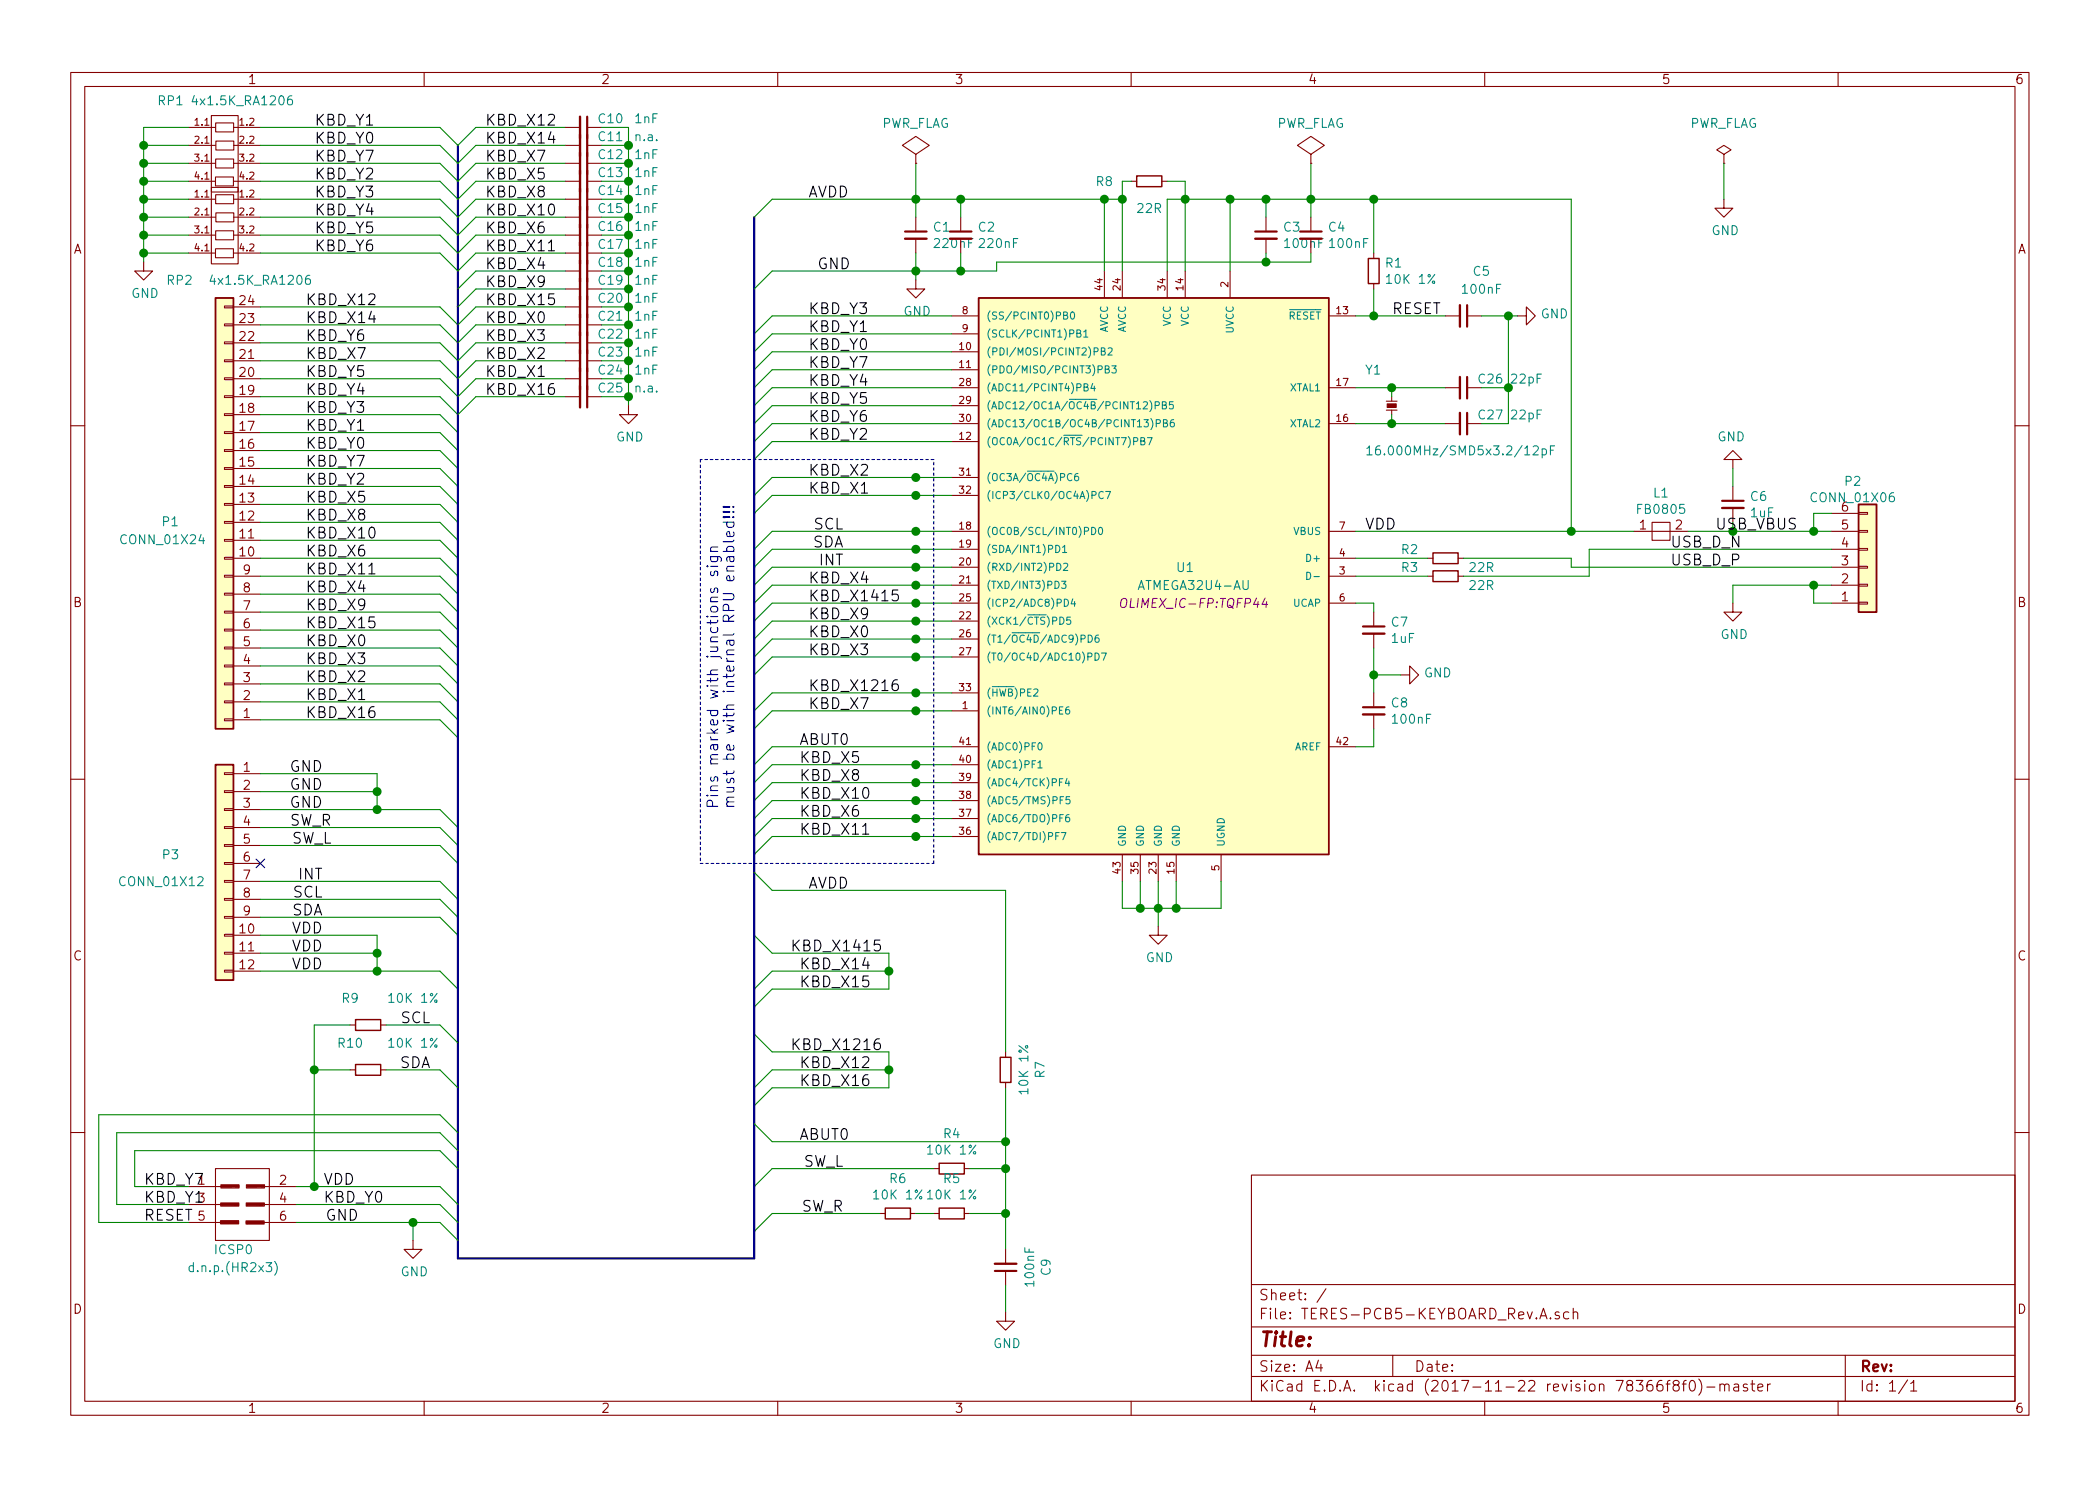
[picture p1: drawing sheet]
<svg xmlns="http://www.w3.org/2000/svg" width="297mm" height="210mm" viewBox="0 0 297 210" stroke-linecap="round" stroke-linejoin="round" font-family="sans-serif">
<defs><g id="words">
<text font-size="2.8" fill="#840000" x="178" y="190.5">Title:</text>
<g font-size="2.1">
<text x="44.4" y="17.8">KBD_Y1</text>
<text x="68.6" y="17.8">KBD_X12</text>
<text x="44.4" y="20.3">KBD_Y0</text>
<text x="44.4" y="22.9">KBD_Y7</text>
<text x="68.6" y="22.9">KBD_X7</text>
<text x="68.6" y="20.3">KBD_X14</text>
<text x="44.4" y="25.4">KBD_Y2</text>
<text x="44.4" y="27.9">KBD_Y3</text>
<text x="68.6" y="25.4">KBD_X5</text>
<text x="68.6" y="27.9">KBD_X8</text>
<text x="114.3" y="27.9">AVDD</text>
<text x="44.4" y="30.5">KBD_Y4</text>
<text x="44.4" y="33">KBD_Y5</text>
<text x="44.4" y="35.6">KBD_Y6</text>
<text x="68.6" y="33">KBD_X6</text>
<text x="68.6" y="30.5">KBD_X10</text>
<text x="68.6" y="35.6">KBD_X11</text>
<text x="68.6" y="38.1">KBD_X4</text>
<text x="68.6" y="40.6">KBD_X9</text>
<text x="115.6" y="38.1">GND</text>
<text x="43.2" y="43.2">KBD_X12</text>
<text x="43.2" y="45.7">KBD_X14</text>
<text x="68.6" y="45.7">KBD_X0</text>
<text x="68.6" y="43.2">KBD_X15</text>
<text x="114.3" y="47">KBD_Y1</text>
<text x="114.3" y="44.4">KBD_Y3</text>
<text x="196.8" y="44.4">RESET</text>
<text x="43.2" y="50.8">KBD_X7</text>
<text x="43.2" y="53.3">KBD_Y5</text>
<text x="43.2" y="48.3">KBD_Y6</text>
<text x="68.6" y="53.3">KBD_X1</text>
<text x="68.6" y="50.8">KBD_X2</text>
<text x="68.6" y="48.3">KBD_X3</text>
<text x="114.3" y="49.5">KBD_Y0</text>
<text x="114.3" y="52.1">KBD_Y7</text>
<text x="43.2" y="58.4">KBD_Y3</text>
<text x="43.2" y="55.9">KBD_Y4</text>
<text x="68.6" y="55.9">KBD_X16</text>
<text x="114.3" y="54.6">KBD_Y4</text>
<text x="114.3" y="57.1">KBD_Y5</text>
<text x="114.3" y="59.7">KBD_Y6</text>
<text x="43.2" y="63.5">KBD_Y0</text>
<text x="43.2" y="61">KBD_Y1</text>
<text x="114.3" y="62.2">KBD_Y2</text>
<text x="43.2" y="71.1">KBD_X5</text>
<text x="43.2" y="68.6">KBD_Y2</text>
<text x="43.2" y="66">KBD_Y7</text>
<text x="114.3" y="69.8">KBD_X1</text>
<text x="114.3" y="67.3">KBD_X2</text>
<text x="43.2" y="73.7">KBD_X8</text>
<text x="43.2" y="76.2">KBD_X10</text>
<text x="114.9" y="77.5">SDA</text>
<text x="115.1" y="74.9">SCL</text>
<text x="193" y="74.9">VDD</text>
<text x="236.2" y="77.5">USB_D_N</text>
<text x="242.6" y="74.9">USB_VBUS</text>
<text x="43.2" y="83.8">KBD_X4</text>
<text x="43.2" y="78.7">KBD_X6</text>
<text x="43.2" y="81.3">KBD_X11</text>
<text x="114.3" y="82.5">KBD_X4</text>
<text x="116" y="80">INT</text>
<text x="236.2" y="80">USB_D_P</text>
<text x="43.2" y="86.4">KBD_X9</text>
<text x="43.2" y="88.9">KBD_X15</text>
<text x="114.3" y="87.6">KBD_X9</text>
<text x="114.3" y="85.1">KBD_X1415</text>
<text x="43.2" y="91.4">KBD_X0</text>
<text x="43.2" y="94">KBD_X3</text>
<text x="114.3" y="90.2">KBD_X0</text>
<text x="114.3" y="92.7">KBD_X3</text>
<text x="43.2" y="101.6">KBD_X16</text>
<text x="43.2" y="99.1">KBD_X1</text>
<text x="43.2" y="96.5">KBD_X2</text>
<text x="114.3" y="100.3">KBD_X7</text>
<text x="114.3" y="97.8">KBD_X1216</text>
<text x="113" y="105.4">ABUT0</text>
<text x="113" y="107.9">KBD_X5</text>
<text x="41" y="111.8">GND</text>
<text x="41" y="109.2">GND</text>
<text x="113" y="110.5">KBD_X8</text>
<text x="113" y="113">KBD_X10</text>
<text x="40.9" y="116.8">SW_R</text>
<text x="41" y="114.3">GND</text>
<text x="41.1" y="119.4">SW_L</text>
<text x="113" y="115.6">KBD_X6</text>
<text x="113" y="118.1">KBD_X11</text>
<text x="42.3" y="124.5">INT</text>
<text x="114.3" y="125.7">AVDD</text>
<text x="41.2" y="129.5">SDA</text>
<text x="41.5" y="127">SCL</text>
<text x="41.2" y="137.2">VDD</text>
<text x="41.2" y="134.6">VDD</text>
<text x="41.2" y="132.1">VDD</text>
<text x="111.8" y="134.6">KBD_X1415</text>
<text x="113" y="137.2">KBD_X14</text>
<text x="113" y="139.7">KBD_X15</text>
<text x="56.7" y="144.8">SCL</text>
<text x="111.8" y="148.6">KBD_X1216</text>
<text x="56.5" y="151.1">SDA</text>
<text x="113" y="153.7">KBD_X16</text>
<text x="113" y="151.1">KBD_X12</text>
<text x="113" y="161.3">ABUT0</text>
<text x="20.3" y="167.6">KBD_Y7</text>
<text x="45.7" y="167.6">VDD</text>
<text x="113.5" y="165.1">SW_L</text>
<text x="20.3" y="172.7">RESET</text>
<text x="20.3" y="170.2">KBD_Y1</text>
<text x="45.7" y="170.2">KBD_Y0</text>
<text x="46.1" y="172.7">GND</text>
<text x="113.3" y="171.4">SW_R</text>
</g>
<g font-size="2.1" fill="#0000c2">
<text x="101.6" y="114.5" transform="rotate(-90 101.6 114.5)">Pins marked with junctions sign</text>
<text x="103.9" y="114.5" transform="rotate(-90 103.9 114.5)">must be with internal RPU enabled!!!</text>
</g>
<g font-size="2.1" fill="#840000">
<text x="178" y="184">Sheet: /</text>
<text x="178" y="186.7">File: TERES-PCB5-KEYBOARD_Rev.A.sch</text>
<text x="178" y="196.9">KiCad E.D.A. kicad (2017-11-22 revision 78366f8f0)-master</text>
<text x="178" y="194.1">Size: A4</text>
<text x="200" y="194.1">Date:</text>
<text x="263" y="194.1">Rev:</text>
<text x="263" y="196.9">Id: 1/1</text>
</g>
<g font-size="1.8" fill="#840000">
<text x="35" y="11.9">1</text>
<text x="85" y="11.9">2</text>
<text x="135" y="11.9">3</text>
<text x="185" y="11.9">4</text>
<text x="235" y="11.9">5</text>
<text x="285" y="11.9">6</text>
<text x="10.4" y="35.9">A</text>
<text x="285.4" y="35.9">A</text>
<text x="34" y="45.7">23</text>
<text x="34" y="43.2">24</text>
<text x="34" y="53.3">20</text>
<text x="34" y="50.8">21</text>
<text x="34" y="48.3">22</text>
<text x="34" y="58.4">18</text>
<text x="34" y="55.9">19</text>
<text x="34" y="63.5">16</text>
<text x="34" y="61">17</text>
<text x="34" y="71.1">13</text>
<text x="34" y="68.6">14</text>
<text x="34" y="66">15</text>
<text x="34" y="76.2">11</text>
<text x="34" y="73.7">12</text>
<text x="231.9" y="74.9">1</text>
<text x="237" y="74.9">2</text>
<text x="260.5" y="77.5">4</text>
<text x="260.5" y="74.9">5</text>
<text x="260.5" y="72.4">6</text>
<text x="34" y="78.7">10</text>
<text x="34.4" y="83.8">8</text>
<text x="34.4" y="81.3">9</text>
<text x="260.5" y="82.5">2</text>
<text x="260.5" y="80">3</text>
<text x="10.4" y="85.9">B</text>
<text x="34.4" y="88.9">6</text>
<text x="34.4" y="86.4">7</text>
<text x="260.5" y="85.1">1</text>
<text x="285.4" y="85.9">B</text>
<text x="34.4" y="94">4</text>
<text x="34.4" y="91.4">5</text>
<text x="34.4" y="101.6">1</text>
<text x="34.4" y="99.1">2</text>
<text x="34.4" y="96.5">3</text>
<text x="34.4" y="109.2">1</text>
<text x="34.4" y="111.8">2</text>
<text x="34.4" y="114.3">3</text>
<text x="34.4" y="116.8">4</text>
<text x="34.4" y="119.4">5</text>
<text x="34.4" y="121.9">6</text>
<text x="34.4" y="124.5">7</text>
<text x="34.4" y="127">8</text>
<text x="34.4" y="129.5">9</text>
<text x="10.4" y="135.9">C</text>
<text x="34" y="132.1">10</text>
<text x="34" y="134.6">11</text>
<text x="34" y="137.2">12</text>
<text x="285.4" y="135.9">C</text>
<text x="39.6" y="167.6">2</text>
<text x="28" y="172.7">5</text>
<text x="39.6" y="170.2">4</text>
<text x="39.6" y="172.7">6</text>
<text x="10.4" y="185.9">D</text>
<text x="285.4" y="185.9">D</text>
<text x="35" y="199.9">1</text>
<text x="85" y="199.9">2</text>
<text x="135" y="199.9">3</text>
<text x="185" y="199.9">4</text>
<text x="235" y="199.9">5</text>
<text x="285" y="199.9">6</text>
</g>
<g font-size="1.8" fill="#008484">
<text x="22.4" y="14.9">RP1</text>
<text x="27.7" y="14.9">4x1.5K_RA1206</text>
<text x="84.7" y="17.4">C10</text>
<text x="89.9" y="17.4">1nF</text>
<text x="84.7" y="20">C11</text>
<text x="84.7" y="22.5">C12</text>
<text x="89.9" y="22.5">1nF</text>
<text x="89.9" y="20">n.a.</text>
<text x="124.6" y="18.1">PWR_FLAG</text>
<text x="180.5" y="18.1">PWR_FLAG</text>
<text x="238.9" y="18.1">PWR_FLAG</text>
<text x="84.7" y="25.1">C13</text>
<text x="84.7" y="27.6">C14</text>
<text x="89.9" y="25.1">1nF</text>
<text x="89.9" y="27.6">1nF</text>
<text x="155.1" y="26.3">R8</text>
<text x="84.7" y="30.1">C15</text>
<text x="84.7" y="32.7">C16</text>
<text x="84.7" y="35.2">C17</text>
<text x="89.9" y="30.1">1nF</text>
<text x="89.9" y="32.7">1nF</text>
<text x="89.9" y="35.2">1nF</text>
<text x="132.1" y="32.8">C1</text>
<text x="132.3" y="35.1">220nF</text>
<text x="138.4" y="32.8">C2</text>
<text x="138.7" y="35.1">220nF</text>
<text x="160.9" y="30.1">22R</text>
<text x="181.6" y="32.8">C3</text>
<text x="181.9" y="35.1">100nF</text>
<text x="188" y="32.8">C4</text>
<text x="188.2" y="35.1">100nF</text>
<text x="242.1" y="33.3">GND</text>
<text x="23.7" y="40.3">RP2</text>
<text x="30.3" y="40.3">4x1.5K_RA1206</text>
<text x="84.7" y="37.8">C18</text>
<text x="84.7" y="40.3">C19</text>
<text x="89.9" y="37.8">1nF</text>
<text x="89.9" y="40.3">1nF</text>
<text x="196" y="37.9">R1</text>
<text x="196.4" y="40.2">10K 1%</text>
<text x="207" y="41.6">100nF</text>
<text x="208.4" y="39">C5</text>
<text x="18.6" y="42.2">GND</text>
<text x="84.7" y="42.8">C20</text>
<text x="84.7" y="45.4">C21</text>
<text x="84.7" y="47.9">C22</text>
<text x="89.9" y="42.8">1nF</text>
<text x="89.9" y="45.4">1nF</text>
<text x="89.9" y="47.9">1nF</text>
<text x="127.8" y="44.7">GND</text>
<text x="217.9" y="45.1">GND</text>
<text x="84.7" y="50.5">C23</text>
<text x="84.7" y="53">C24</text>
<text x="89.9" y="50.5">1nF</text>
<text x="89.9" y="53">1nF</text>
<text x="193.2" y="53">Y1</text>
<text x="84.7" y="55.5">C25</text>
<text x="89.9" y="55.5">n.a.</text>
<text x="209.2" y="54.3">C26</text>
<text x="209.2" y="59.4">C27</text>
<text x="213.8" y="54.3">22pF</text>
<text x="213.8" y="59.4">22pF</text>
<text x="87.1" y="62.5">GND</text>
<text x="195.4" y="64.4">16.000MHz/SMD5x3.2/12pF</text>
<text x="242.9" y="62.5">GND</text>
<text x="233.9" y="70.4">L1</text>
<text x="247.6" y="70.9">C6</text>
<text x="256.4" y="71.1">CONN_01X06</text>
<text x="261" y="68.8">P2</text>
<text x="17.3" y="77">CONN_01X24</text>
<text x="23" y="74.5">P1</text>
<text x="231.8" y="72.7">FB0805</text>
<text x="247.7" y="73.2">1uF</text>
<text x="161.4" y="83.5">ATMEGA32U4-AU</text>
<text x="166.5" y="80.9">U1</text>
<text x="198.3" y="78.4">R2</text>
<text x="198.3" y="80.9">R3</text>
<text x="207.9" y="80.9">22R</text>
<text x="207.9" y="83.5">22R</text>
<text x="196.8" y="88.7">C7</text>
<text x="196.9" y="91">1uF</text>
<text x="201.4" y="95.9">GND</text>
<text x="243.4" y="90.4">GND</text>
<text x="196.8" y="100.1">C8</text>
<text x="197.1" y="102.4">100nF</text>
<text x="17.2" y="125.4">CONN_01X12</text>
<text x="23.1" y="121.6">P3</text>
<text x="162.1" y="136.1">GND</text>
<text x="48.4" y="141.9">R9</text>
<text x="55.3" y="141.9">10K 1%</text>
<text x="47.9" y="148.3">R10</text>
<text x="55.3" y="148.3">10K 1%</text>
<text x="145.5" y="154.5" transform="rotate(-90 145.5 154.5)">10K 1%</text>
<text x="147.8" y="152.5" transform="rotate(-90 147.8 152.5)">R7</text>
<text x="133.5" y="161.1">R4</text>
<text x="125.9" y="167.4">R6</text>
<text x="131.5" y="163.4">10K 1%</text>
<text x="133.5" y="167.4">R5</text>
<text x="123.9" y="169.7">10K 1%</text>
<text x="131.5" y="169.7">10K 1%</text>
<text x="30.5" y="177.5">ICSP0</text>
<text x="27.3" y="180">d.n.p.(HR2x3)</text>
<text x="56.7" y="180.6">GND</text>
<text x="146.3" y="181.9" transform="rotate(-90 146.3 181.9)">100nF</text>
<text x="148.6" y="180.4" transform="rotate(-90 148.6 180.4)">C9</text>
<text x="140.5" y="190.7">GND</text>
</g>
<text font-size="1.8" fill="#840084" x="159.1" y="86">OLIMEX_IC-FP:TQFP44</text>
<g font-size="1.8">
<text x="28" y="167.6">1</text>
<text x="28" y="170.2">3</text>
</g>
<g font-size="1.4" fill="#840000">
<text x="27.6" y="17.8">1.1</text>
<text x="34" y="17.8">1.2</text>
<text x="27.6" y="20.3">2.1</text>
<text x="27.6" y="22.9">3.1</text>
<text x="34" y="20.3">2.2</text>
<text x="34" y="22.9">3.2</text>
<text x="27.6" y="25.4">4.1</text>
<text x="27.6" y="27.9">1.1</text>
<text x="34" y="25.4">4.2</text>
<text x="34" y="27.9">1.2</text>
<text x="27.6" y="30.5">2.1</text>
<text x="27.6" y="33">3.1</text>
<text x="27.6" y="35.6">4.1</text>
<text x="34" y="30.5">2.2</text>
<text x="34" y="33">3.2</text>
<text x="34" y="35.6">4.2</text>
<text x="156" y="41" transform="rotate(-90 156 41)">44</text>
<text x="158.5" y="41" transform="rotate(-90 158.5 41)">24</text>
<text x="164.8" y="41" transform="rotate(-90 164.8 41)">34</text>
<text x="167.4" y="41" transform="rotate(-90 167.4 41)">14</text>
<text x="173.7" y="40.6" transform="rotate(-90 173.7 40.6)">2</text>
<text x="136.1" y="44.4">8</text>
<text x="136.1" y="47">9</text>
<text x="189.1" y="44.4">13</text>
<text x="135.7" y="49.5">10</text>
<text x="135.7" y="52.1">11</text>
<text x="135.7" y="59.7">30</text>
<text x="135.7" y="54.6">28</text>
<text x="135.7" y="57.1">29</text>
<text x="189.1" y="59.7">16</text>
<text x="189.1" y="54.6">17</text>
<text x="135.7" y="62.2">12</text>
<text x="135.7" y="67.3">31</text>
<text x="135.7" y="69.8">32</text>
<text x="135.7" y="74.9">18</text>
<text x="135.7" y="77.5">19</text>
<text x="189.5" y="74.9">7</text>
<text x="135.7" y="80">20</text>
<text x="135.7" y="82.5">21</text>
<text x="189.5" y="81.3">3</text>
<text x="189.5" y="78.7">4</text>
<text x="135.7" y="87.6">22</text>
<text x="135.7" y="85.1">25</text>
<text x="189.5" y="85.1">6</text>
<text x="135.7" y="90.2">26</text>
<text x="135.7" y="92.7">27</text>
<text x="135.7" y="97.8">33</text>
<text x="136.1" y="100.3">1</text>
<text x="135.7" y="107.9">40</text>
<text x="135.7" y="105.4">41</text>
<text x="189.1" y="105.4">42</text>
<text x="135.7" y="113">38</text>
<text x="135.7" y="110.5">39</text>
<text x="135.7" y="118.1">36</text>
<text x="135.7" y="115.6">37</text>
<text x="158.5" y="123.6" transform="rotate(-90 158.5 123.6)">43</text>
<text x="161" y="123.6" transform="rotate(-90 161 123.6)">35</text>
<text x="163.6" y="123.6" transform="rotate(-90 163.6 123.6)">23</text>
<text x="166.1" y="123.6" transform="rotate(-90 166.1 123.6)">15</text>
<text x="172.5" y="123.2" transform="rotate(-90 172.5 123.2)">5</text>
</g>
<g font-size="1.4" fill="#008484">
<text x="139.4" y="45.2">(SS/PCINT0)PB0</text>
<text x="139.4" y="47.7">(SCLK/PCINT1)PB1</text>
<text x="156.7" y="47.2" transform="rotate(-90 156.7 47.2)">AVCC</text>
<text x="159.3" y="47.2" transform="rotate(-90 159.3 47.2)">AVCC</text>
<text x="165.6" y="46.2" transform="rotate(-90 165.6 46.2)">VCC</text>
<text x="168.1" y="46.2" transform="rotate(-90 168.1 46.2)">VCC</text>
<text x="174.5" y="47.2" transform="rotate(-90 174.5 47.2)">UVCC</text>
<text x="182.2" y="45.2">RESET</text>
<text x="139.4" y="50.3">(PDI/MOSI/PCINT2)PB2</text>
<text x="139.4" y="52.8">(PDO/MISO/PCINT3)PB3</text>
<text x="139.4" y="55.4">(ADC11/PCINT4)PB4</text>
<text x="139.4" y="57.9">(ADC12/OC1A/OC4B/PCINT12)PB5</text>
<text x="182.5" y="55.4">XTAL1</text>
<text x="139.4" y="60.4">(ADC13/OC1B/OC4B/PCINT13)PB6</text>
<text x="139.4" y="63">(OC0A/OC1C/RTS/PCINT7)PB7</text>
<text x="182.5" y="60.4">XTAL2</text>
<text x="139.4" y="68.1">(OC3A/OC4A)PC6</text>
<text x="139.4" y="70.6">(ICP3/CLK0/OC4A)PC7</text>
<text x="139.4" y="75.7">(OC0B/SCL/INT0)PD0</text>
<text x="183" y="75.7">VBUS</text>
<text x="139.4" y="80.8">(RXD/INT2)PD2</text>
<text x="139.4" y="83.3">(TXD/INT3)PD3</text>
<text x="139.4" y="78.2">(SDA/INT1)PD1</text>
<text x="185.1" y="79.5">D+</text>
<text x="139.4" y="88.4">(XCK1/CTS)PD5</text>
<text x="139.4" y="85.8">(ICP2/ADC8)PD4</text>
<text x="182.9" y="85.8">UCAP</text>
<text x="139.4" y="90.9">(T1/OC4D/ADC9)PD6</text>
<text x="139.4" y="93.5">(T0/OC4D/ADC10)PD7</text>
<text x="139.4" y="101.1">(INT6/AIN0)PE6</text>
<text x="139.4" y="98.5">(HWB)PE2</text>
<text x="139.4" y="106.2">(ADC0)PF0</text>
<text x="183.1" y="106.2">AREF</text>
<text x="139.4" y="108.7">(ADC1)PF1</text>
<text x="139.4" y="113.8">(ADC5/TMS)PF5</text>
<text x="139.4" y="111.2">(ADC4/TCK)PF4</text>
<text x="139.4" y="118.9">(ADC7/TDI)PF7</text>
<text x="139.4" y="116.3">(ADC6/TDO)PF6</text>
<text x="159.3" y="119.9" transform="rotate(-90 159.3 119.9)">GND</text>
<text x="161.8" y="119.9" transform="rotate(-90 161.8 119.9)">GND</text>
<text x="164.3" y="119.9" transform="rotate(-90 164.3 119.9)">GND</text>
<text x="166.9" y="119.9" transform="rotate(-90 166.9 119.9)">GND</text>
<text x="173.2" y="119.9" transform="rotate(-90 173.2 119.9)">UGND</text>
</g>
</g></defs>
<g fill="none" stroke="#840000" stroke-width=".15">
<path d="M10 10.3h277v189.9h-277zM12 12.2h273v186.1h-273zM26.7 18h3.8M29.9 16.4h3.8v10.8h-3.8zM30.5 17.4h2.5v1.3h-2.5zM30.5 20h2.6v1.2h-2.6zM33 18h3.8M60 10.3v1.9M80 18h2M83.2 18h1.9M110 10.3v1.9M160 10.3v1.9"/>
<path d="M210 10.3v1.9M260 10.3v1.9M20.3 37.1v1.2h1.3l-1.3 1.3-1.3-1.3h1.3M26.7 25.6h3.8M26.7 20.6h3.8M26.7 23.1h3.8M26.7 28.2h3.8M26.7 30.7h3.8M26.7 33.3h3.8M26.7 35.8h3.8M29.9 26.5h3.8v10.8h-3.8zM30.5 25h2.5v1.3h-2.5z"/>
<path d="M30.5 35.2h2.5v1.3h-2.5zM30.5 22.5h2.5v1.3h-2.5zM30.5 32.7h2.5v1.2h-2.5zM30.5 27.6h2.5v1.2h-2.5zM30.5 30.1h2.6v1.3h-2.6zM33 25.6h3.8M33 20.6h3.8M33 23.1h3.8M33 28.2h3.8M33 30.7h3.8M33 33.3h3.8M33 35.8h3.8"/>
<path d="M80 25.6h2M80 20.6h2M80 23.1h2M80 28.2h2M80 30.7h2M80 33.3h2M80 35.8h2M80 38.3h2M83.2 25.6h1.9M83.2 20.6h1.9M83.2 23.1h1.9M83.2 28.2h1.9"/>
<path d="M83.2 30.7h1.9M83.2 33.3h1.9M83.2 35.8h1.9M83.2 38.3h1.9M129.5 39.6v1.3h1.3l-1.3 1.3-1.2-1.3h1.2M129.5 21.8l1.9-1.2-1.9-1.3-1.9 1.3 1.9 1.2v1.3M129.5 23.1h.1M129.5 30.7v1.9M129.5 33.8v2M135.9 30.7v1.9M135.9 33.8v2M156.2 38.3v3.9"/>
<path d="M158.7 38.3v3.9M160 25.6h.8M164.3 25.6h.8M165.1 38.3v3.9M167.6 38.3v3.9M174 38.3v3.9M179.1 30.7v1.9M179.1 33.8v2M185.4 21.8l1.9-1.2-1.9-1.3-1.9 1.3 1.9 1.2v1.3M185.4 23.1h.1M185.4 30.7v1.9M185.4 33.8v2"/>
<path d="M194.3 35.8v.8M243.8 21.8l1.1-.6-1.1-.6-1 .6 1 .6v1.3M243.8 23.1h.1M243.8 28.2v1.3h1.3l-1.3 1.2-1.2-1.2h1.2M31.7 43.3h1.3v.3h-1.3zM31.7 45.8h1.3v.3h-1.3zM31.7 48.4h1.3v.2h-1.3zM31.7 50.9h1.3v.3h-1.3zM31.7 53.5h1.3v.2h-1.3zM31.7 56h1.3v.3h-1.3zM31.7 58.5h1.3v.3h-1.3zM33 53.6h3.8"/>
<path d="M33 51h3.8M33 48.5h3.8M33 46h3.8M33 43.4h3.8M33 58.7h3.8M33 56.1h3.8M80 53.6h2M80 51h2M80 48.5h2M80 46h2M80 43.4h2M80 56.1h2"/>
<path d="M80 40.9h2M83.2 53.6h1.9M83.2 51h1.9M83.2 48.5h1.9M83.2 46h1.9M83.2 43.4h1.9M83.2 56.1h1.9M83.2 40.9h1.9M88.9 57.4v1.3h1.3l-1.3 1.2-1.3-1.2h1.3M134.6 44.7h3.8M134.6 47.2h3.8M134.6 49.8h3.8"/>
<path d="M134.6 59.9h3.8M134.6 52.3h3.8M134.6 54.9h3.8M134.6 57.4h3.8M188 44.7h3.8M188 59.9h3.8M188 54.9h3.8M194.3 40.1v.8M196.1 56.8h1.5M196.1 58h1.5M196.8 56.1v.7M196.8 58v.7"/>
<path d="M204.5 44.7h2M204.5 59.9h2M204.5 54.9h2M207.6 44.7h1.9M207.6 59.9h1.9M207.6 54.9h1.9M214.6 44.7h1.3v-1.3l1.3 1.3-1.3 1.3v-1.3M10 60.2h2M31.7 61.1h1.3v.2h-1.3zM31.7 63.6h1.3v.3h-1.3zM31.7 66.2h1.3v.2h-1.3zM31.7 68.7h1.3v.3h-1.3z"/>
<path d="M31.7 71.2h1.3v.3h-1.3zM31.7 73.8h1.3v.2h-1.3zM31.7 76.3h1.3v.3h-1.3zM31.7 78.9h1.3v.2h-1.3zM33 79h3.8M33 76.4h3.8M33 73.9h3.8M33 71.4h3.8M33 68.8h3.8M33 66.3h3.8M33 63.7h3.8M33 61.2h3.8"/>
<path d="M134.6 75.2h3.8M134.6 67.6h3.8M134.6 62.5h3.8M134.6 70.1h3.8M134.6 77.7h3.8M188 79h3.8M188 75.2h3.8M201.9 79h.8M206.2 79h.8M231.1 75.2h5.1M233.7 73.9h2.5v2.5h-2.5zM245.1 65h1.3l-1.3-1.3-1.3 1.3h1.3v1.3"/>
<path d="M245.1 68.8v1.9M245.1 71.9v2M259.1 75.2h3.8M259.1 77.7h3.8M259.1 72.6h3.8M262.9 72.5h1.3v.3h-1.3zM262.9 75.1h1.3v.2h-1.3zM262.9 77.6h1.3v.2h-1.3zM285 60.2h2M31.7 81.4h1.3v.3h-1.3zM31.7 83.9h1.3v.3h-1.3zM31.7 86.5h1.3v.2h-1.3z"/>
<path d="M31.7 89h1.3v.3h-1.3zM31.7 91.6h1.3v.2h-1.3zM31.7 94.1h1.3v.3h-1.3zM31.7 96.6h1.3v.3h-1.3zM31.7 99.2h1.3v.2h-1.3zM33 99.3h3.8M33 96.8h3.8M33 94.2h3.8M33 91.7h3.8M33 89.1h3.8M33 86.6h3.8M33 84.1h3.8"/>
<path d="M33 81.5h3.8M134.6 85.3h3.8M134.6 80.3h3.8M134.6 82.8h3.8M134.6 87.9h3.8M134.6 98h3.8M134.6 90.4h3.8M134.6 93h3.8M188 81.5h3.8M188 85.3h3.8M194.3 86.6v1.9M194.3 89.7v2"/>
<path d="M194.3 98v1.9M198.1 95.5h1.3v-1.3l1.3 1.3-1.3 1.3v-1.3M201.9 81.5h.8M206.2 81.5h.8M245.1 85.3v1.3h1.3l-1.3 1.3-1.3-1.3h1.3M259.1 85.3h3.8M259.1 80.3h3.8M259.1 82.8h3.8M262.9 80.1h1.3v.3h-1.3zM262.9 82.7h1.3v.2h-1.3zM262.9 85.2h1.3v.3h-1.3zM10 110.3h2"/>
<path d="M31.7 101.7h1.3v.3h-1.3zM31.7 119.5h1.3v.3h-1.3zM31.7 117h1.3v.2h-1.3zM31.7 114.4h1.3v.3h-1.3zM31.7 111.9h1.3v.2h-1.3zM31.7 109.3h1.3v.3h-1.3zM33 101.8h3.8M33 109.5h3.8M33 112h3.8M33 114.5h3.8M33 117.1h3.8M33 119.6h3.8"/>
<path d="M134.6 100.6h3.8M134.6 108.2h3.8M134.6 105.7h3.8M134.6 118.4h3.8M134.6 115.8h3.8M134.6 113.3h3.8M134.6 110.7h3.8M188 105.7h3.8M194.3 101.1v2M285 110.3h2M31.7 137.3h1.3v.2h-1.3zM31.7 134.7h1.3v.3h-1.3z"/>
<path d="M31.7 132.2h1.3v.3h-1.3zM31.7 129.7h1.3v.2h-1.3zM31.7 127.1h1.3v.3h-1.3zM31.7 124.6h1.3v.2h-1.3zM31.7 122h1.3v.3h-1.3zM33 122.2h3.8M33 124.7h3.8M33 127.2h3.8M33 129.8h3.8M33 132.3h3.8M33 134.9h3.8M33 137.4h3.8"/>
<path d="M158.7 120.9v3.8M161.3 120.9v3.8M163.8 131.1v1.2h1.3l-1.3 1.3-1.2-1.3h1.2M163.8 120.9v3.8M166.4 120.9v3.8M172.7 120.9v3.8M49.5 145h.8M49.5 151.4h.8M53.8 145h.8M53.8 151.4h.8M142.2 148.8v.8M142.2 153.2v.7"/>
<path d="M10 160.2h2M26.7 173h3.7M26.7 170.4h3.7M26.7 167.9h3.7M30.5 165.3h7.6v10.2h-7.6zM30.5 173h.7M30.5 170.4h.7M30.5 167.9h.7M31.2 172.7h2.6v.5h-2.6zM31.2 170.2h2.6v.5h-2.6zM31.2 167.6h2.6v.5h-2.6zM31.3 172.9h2.4v.2h-2.4v-.2h2.3v.1h-2.3"/>
<path d="M31.3 170.3h2.5v.2l-2.5 .1v-.2h2.3v.1l-2.3-.1M31.3 167.7h2.5v.3h-2.4l-.1-.2h2.4v.1l-2.3-.1M34.8 172.7h2.6v.5h-2.6zM34.8 170.2h2.6v.5h-2.6zM34.8 167.6h2.6v.5h-2.6zM34.8 172.9h2.5v.2h-2.4l-.1-.2h2.4v.1h-2.3M34.9 170.3h2.4v.2l-2.4 .1v-.2h2.3v.1l-2.3-.1M35 167.7h2.4v.3h-2.4v-.2h2.3v.1l-2.3-.1M37.3 173h.8M37.3 170.4h.8M37.3 167.9h.8M38.2 173h3.7"/>
<path d="M38.2 170.4h3.7M38.2 167.9h3.7M58.4 175.5v1.3h1.3l-1.3 1.2-1.3-1.2h1.3M124.5 171.7h.7M128.8 171.7h.7M132.1 165.3h.7M132.1 171.7h.7M136.4 165.3h.8M136.4 171.7h.8M142.2 176.8v2M142.2 180v1.9M177 166.3h108v32h-108z"/>
<path d="M285 160.2h2M60 198.3v1.9M110 198.3v1.9M142.2 185.7v1.2h1.3l-1.3 1.3-1.2-1.3h1.2M160 198.3v1.9M177 194.8h108M177 191.8h108M177 187.8h108M177 181.8h108M186.5 192.5l-.4 1h1M186.8 193v1M187.6 182.3l-1.3 2"/>
<path d="M197 191.8v3M210 198.3v1.9M219.3 186.5h.1l-.1 .1v-.1v.1M220.5 185.7l-.3-.1-.2 .3a.48 .48 0 0 0 .5 .3l.1 .1-.1 .2-.1 .1-.4-.1M221.9 185.7a.48 .48 0 0 0-.7 .2v.4a.48 .48 0 0 0 .7 .2M222.5 185.7a.38 .38 0 0 1 .7 .1v.8M222.5 185.1v1.5M235.1 195.3a.59 .59 0 0 0-.7 .7v.7l.2 .1h.3l.3-.1v-.5l-.1-.2-.5-.1-.2 .3M235.7 195.8h.5M236.2 195.3l-.3 .1v.1v1.3M236.9 196l-.2-.3v-.2l.2-.2 .5 .1 .1 .2-.1 .2-.2 .2h-.3a.48 .48 0 0 0-.2 .7l.2 .1h.3l.2-.1a.48 .48 0 0 0-.2-.7M237.9 195.8h.6"/>
<path d="M238.5 195.3l-.3 .1v.1v1.3M239.1 195.4a.36 .36 0 0 1 .6 .2 .77 .77 0 0 1-.4 1.2 1 1 0 0 1-.2-1.4zM240.3 195.1a1.71 1.71 0 0 1 0 2.3M241.4 196.3h1.2M243.3 196a.41 .41 0 0 1 .6 0v.8M243.3 195.8v1M243.9 196l.2-.2 .4 .1 .1 .9M245.3 195.9l.1-.1 .5 .1v.9M245.9 196.2l-.5 .1-.2 .2 .1 .2 .1 .1 .5-.1M247.1 195.9l-.3-.1-.2 .1v.2a.48 .48 0 0 0 .5 .3l.1 .1-.1 .2-.1 .1-.4-.1M247.6 195.8h.6M247.9 195.3v1.3v.1l.3 .1"/>
<path d="M248.6 196.3l.8-.1-.1-.3-.4-.1-.3 .2 .1 .7 .2 .1 .4-.1M250 195.8v1M250.4 195.8l-.3 .2-.1 .1M260 198.3v1.9M261 191.8v6.5M269.8 195.2l-1.2 2M270.3 195.8l.3-.3 .1-.2v1.5M270.3 196.8h.8"/>
</g>
<g fill="#ffffc2" stroke="#ffffc2" stroke-width=".14">
<path d="M30.5 42.2h2.5v60.9h-2.5z"/>
<path d="M30.5 108.2h2.5v30.5h-2.5z"/>
<path d="M138.4 42.2h49.6v78.7h-49.6z"/>
<path d="M262.9 71.4h2.5v15.2h-2.5z"/>
</g>
<path d="M30.5 42.2h2.5v60.9h-2.5zM138.4 42.2h49.6v78.7h-49.6zM262.9 71.4h2.5v15.2h-2.5zM30.5 108.2h2.5v30.5h-2.5z" fill="none" stroke="#840000" stroke-width=".25"/>
<g fill="none" stroke="#008400" stroke-width=".15">
<path d="M26.7 18h-6.4v19.1M36.8 18h25.4l2.6 2.6 2.5-2.6h12.7M85.1 18h3.8v39.4M20.3 28.2h6.4M20.3 25.6h6.4M20.3 33.3h6.4M20.3 30.7h6.4M20.3 23.1h6.4M20.3 20.6h6.4M20.3 35.8h6.4M36.8 28.2h25.4l2.6 2.5 2.5-2.5h12.7M36.8 25.6h25.4l2.6 2.6 2.5-2.6h12.7"/>
<path d="M36.8 33.3h25.4l2.6 2.5 2.5-2.5h12.7M36.8 30.7h25.4l2.6 2.6 2.5-2.6h12.7M36.8 23.1h25.4l2.6 2.5 2.5-2.5h12.7M36.8 20.6h25.4l2.6 2.5 2.5-2.5h12.7M36.8 35.8h25.4l2.6 2.5 2.5-2.5h12.7M80 38.3h-12.7l-2.5 2.6M85.1 38.3h3.8M85.1 28.2h3.8M85.1 25.6h3.8M85.1 33.3h3.8M85.1 30.7h3.8M85.1 23.1h3.8"/>
<path d="M85.1 20.6h3.8M85.1 35.8h3.8M129.5 23.1v7.6M129.5 35.8v3.8M135.9 28.2v2.5M135.9 35.8v2.5M156.2 28.2v10.1M158.7 28.2h-49.5l-2.5 2.5M160 25.6h-1.3v12.7M165.1 25.6h2.5v12.7M165.1 38.3v-10.1h57.1v47M174 28.2v10.1"/>
<path d="M179.1 28.2v2.5M179.1 35.8v1.3M185.4 23.1v7.6M185.4 35.8v1.3h-44.4v1.2h-31.8l-2.5 2.6M194.3 28.2v7.6M243.8 23.1v5.1M36.8 58.7h25.4l2.6 2.5M36.8 56.1h25.4l2.6 2.6 2.5-2.6h12.7M36.8 53.6h25.4l2.6 2.5 2.5-2.5h12.7M36.8 51h25.4l2.6 2.6 2.5-2.6h12.7M36.8 48.5h25.4l2.6 2.5 2.5-2.5h12.7M36.8 46h25.4l2.6 2.5 2.5-2.5h12.7"/>
<path d="M36.8 43.4h25.4l2.6 2.6 2.5-2.6h12.7M80 40.9h-12.7l-2.5 2.5M85.1 56.1h3.8M85.1 53.6h3.8M85.1 51h3.8M85.1 48.5h3.8M85.1 46h3.8M85.1 43.4h3.8M85.1 40.9h3.8M134.6 44.7h-25.4l-2.5 2.5M134.6 47.2h-25.4l-2.5 2.6M134.6 49.8h-25.4l-2.5 2.5"/>
<path d="M134.6 52.3h-25.4l-2.5 2.6M134.6 54.9h-25.4l-2.5 2.5M134.6 57.4h-25.4l-2.5 2.5M134.6 59.9h-25.4l-2.5 2.6M191.8 44.7h12.7M191.8 54.9h12.7M191.8 59.9h12.7M194.3 40.9v3.8M196.8 54.9v1.2M196.8 58.7v1.2M209.5 44.7h5.1M209.5 54.9h3.9"/>
<path d="M213.4 44.7v15.2h-3.9M36.8 79h25.4l2.6 2.5M36.8 76.4h25.4l2.6 2.6M36.8 73.9h25.4l2.6 2.5M36.8 71.4h25.4l2.6 2.5M36.8 68.8h25.4l2.6 2.6M36.8 66.3h25.4l2.6 2.5M36.8 63.7h25.4l2.6 2.6M36.8 61.2h25.4l2.6 2.5M134.6 75.2h-25.4l-2.5 2.5M134.6 62.5h-25.4l-2.5 2.5M134.6 67.6h-25.4l-2.5 2.5"/>
<path d="M134.6 70.1h-25.4l-2.5 2.5M134.6 77.7h-25.4l-2.5 2.6M191.8 79h10.1M191.8 75.2h39.3M207 79h15.2v1.3h36.9M238.8 75.2h20.3M245.1 66.3v2.5M259.1 77.7h-34.3v3.8h-17.8M259.1 72.6h-2.6v2.6M36.8 99.3h25.4l2.6 2.5M36.8 96.8h25.4l2.6 2.5M36.8 94.2h25.4l2.6 2.6"/>
<path d="M36.8 91.7h25.4l2.6 2.5M36.8 89.1h25.4l2.6 2.6M36.8 86.6h25.4l2.6 2.5M36.8 84.1h25.4l2.6 2.5M36.8 81.5h25.4l2.6 2.6M134.6 85.3h-25.4l-2.5 2.6M134.6 80.3h-25.4l-2.5 2.5M134.6 82.8h-25.4l-2.5 2.5M134.6 87.9h-25.4l-2.5 2.5M134.6 90.4h-25.4l-2.5 2.6M134.6 93h-25.4l-2.5 2.5M134.6 98h-25.4l-2.5 2.6"/>
<path d="M191.8 81.5h10.1M191.8 85.3h2.5v1.3M194.3 91.7v6.3M194.3 95.5h3.8M256.5 82.8v2.5h2.6M259.1 82.8h-14v2.5M36.8 101.8h25.4l2.6 2.6M36.8 114.5h25.4l2.6 2.6M36.8 117.1h25.4l2.6 2.5M36.8 119.6h25.4l2.6 2.6M36.8 109.5h16.5v5M36.8 112h16.5"/>
<path d="M134.6 105.7h-25.4l-2.5 2.5M134.6 108.2h-25.4l-2.5 2.5M134.6 110.7h-25.4l-2.5 2.6M134.6 113.3h-25.4l-2.5 2.5M134.6 115.8h-25.4l-2.5 2.6M134.6 118.4h-25.4l-2.5 2.5M134.6 100.6h-25.4l-2.5 2.5M194.3 103.1v2.6h-2.5M36.8 124.7h25.4l2.6 2.5M36.8 127.2h25.4l2.6 2.6M36.8 129.8h25.4l2.6 2.5M36.8 137.4h25.4l2.6 2.5"/>
<path d="M36.8 134.9h16.5M36.8 132.3h16.5v5.1M106.7 132.3l2.5 2.6h16.5v5h-16.5l-2.5 2.6M106.7 123.4l2.5 2.6h33v22.8M125.7 137.4h-16.5l-2.5 2.5M158.7 124.7v3.8h14v-3.8M161.3 124.7v3.8M163.8 124.7v6.4M166.4 124.7v3.8M44.4 151.4h5.1M49.5 145h-5.1v22.9M54.6 151.4h7.6l2.6 2.5"/>
<path d="M54.6 145h7.6l2.6 2.6M106.7 159l2.5 2.5h33M106.7 146.3l2.5 2.5h16.5v5.1h-16.5l-2.5 2.6M125.7 151.4h-16.5l-2.5 2.5M142.2 153.9v22.9M41.9 167.9h20.3l2.6 2.5M41.9 170.4h20.3l2.6 2.6M41.9 173h20.3l2.6 2.5M58.4 173v2.5M64.8 165.3l-2.6-2.5h-43.2v5.1h7.7M64.8 162.8l-2.6-2.5h-45.7v10.1h10.2M64.8 160.3l-2.6-2.6h-48.2v15.3h12.7"/>
<path d="M124.5 171.7h-15.3l-2.5 2.5M129.5 171.7h2.6M132.1 165.3h-22.9l-2.5 2.6M137.2 165.3h5M137.2 171.7h5M142.2 181.9v3.8"/>
</g>
<path d="M77.6 35.5h.8M52.2 81.2h.8M126.9 96.2a.62 .62 0 0 0-.7 .6l.1 .8a.48 .48 0 0 0 .7 0l.1-.2-.1-.5a.5 .5 0 0 0-.8 .1M127 83.5h-.7l-.1 .7a.62 .62 0 0 1 .8 0l.1 .5-.2 .2-.5 .1-.2-.1M122 118h.9M124.5 133h-.8l-.1 .7a.62 .62 0 0 1 .9 0v.5l-.1 .3h-.5l-.3-.1M124.4 147a.62 .62 0 0 0-.8 .6l.1 .8a.48 .48 0 0 0 .8 0v-.2v-.5a.5 .5 0 0 0-.9 .1" fill="none" stroke="#000" stroke-width=".15"/>
<g fill="none" stroke="#008484" stroke-width=".15">
<path d="M41.3 13.6a.52 .52 0 0 0-.6 .5v.5l.1 .2h.5l.1-.2-.1-.5-.4-.1-.2 .3M43.8 39a.52 .52 0 0 0-.6 .5v.5l.1 .2h.5l.1-.2-.1-.5-.4-.1-.2 .3M150.4 44.6h.5l.1-.2-.1-.2-.5-.1v1.1h.4l.2-.1v-.3l-.2-.2M151.5 44.2l.2-.1a.55 .55 0 0 1 .3 .5 .55 .55 0 0 1-.3 .6l-.2-.1-.1-.4zM152.3 47.2l.5-.1 .1-.1-.1-.2-.5-.1v1h.4l.2-.4-.2-.1M153.3 47l.3-.3v1M153.3 47.7h.6M153.3 54.8l.5-.1 .1-.1-.1-.2-.5-.1v1h.4l.2-.3-.2-.2M154.6 54.2l-.3 .8h.6M154.8 49.8l.4-.1 .1-.4-.5-.1v1M154.8 54.6v.7M155.8 49.7h.4l.1-.4-.5-.1v1h.4l.1-.3-.2-.2"/>
<path d="M156.3 52.2h.5v-.4h-.5v1h.4l.2-.4-.2-.2M156.7 49.3l.4-.1 .2 .1v.2v.2l-.6 .5h.6M157.3 51.8h.6l-.3 .3 .2 .1 .1 .1-.1 .4-.4 .1-.1-.1M162.6 56.7a1.2 1.2 0 0 1 0 1.5M162.8 59.2a1.2 1.2 0 0 1 0 1.6M163.4 57.4l.5-.1v-.4l-.5-.1v1.1M163.6 59.9h.4l.1-.2v-.2l-.5-.1v1M164.4 57.3h.5v-.4l-.5-.1v1.1h.4l.2-.4-.2-.2M164.6 59.9l.4-.1 .1-.1-.1-.2-.4-.1v1h.3l.2-.1 .1-.3-.3-.1M165.9 56.8h-.5v.5l.1-.1 .4 .1v.5l-.1 .1-.4-.1M166 59.4h-.2a.63 .63 0 0 0-.1 1l.4-.1v-.4l-.2-.1h-.2l-.2 .1M149.3 77.2a.51 .51 0 0 1 .6 .5 .51 .51 0 0 1-.6 .5z"/>
<path d="M149.5 79.7a.51 .51 0 0 1 .6 .5 .51 .51 0 0 1-.6 .5zM150.3 77.4l.3-.2v1M150.3 78.2h.6M150.4 79.8l.4-.1 .2 .1v.2l-.6 .7h.6M152.5 67l-.3 .1a.66 .66 0 0 0 0 .9l.3-.1 .1-.3-.2-.2h-.2l-.2 .2M154.4 74.6a.51 .51 0 0 1 .6 .5 .51 .51 0 0 1-.6 .5zM154.5 70.1l.4-.1 .1-.1v-.3l-.5-.1v1.1M155.5 74.7l.1-.1a.55 .55 0 0 1 .4 .5 .55 .55 0 0 1-.4 .5l-.1-.1-.1-.3zM156.1 69.6a.47 .47 0 0 0-.7 .4 .47 .47 0 0 0 .6 .5h.1M156.4 69.5h.7l-.5 1.1M160.4 62.5l.5-.1v-.4l-.5-.1v1M161.4 62.4h.4l.1-.4-.5-.1v1h.4l.2-.3-.3-.2"/>
<path d="M162.3 61.9h.7l-.5 1M193.3 63.4l.4-.3v1.3M193.3 64.4h.8M195.2 63.1a.52 .52 0 0 0-.6 .5v.5l.1 .2h.5l.1-.2-.1-.5h-.4l-.2 .2M218.1 63.6l.4-.1 .2 .2v.4l-.1 .2h-.5M219.3 63.7h.4M219.9 63.1h-.6v1.3M146.2 97.6l.4-.1 .2 .3-.6 .7h.6M150.2 82.2h.6l-.4 .4 .3 .1 .1 .1-.1 .4-.4 .1-.1-.1M150.5 84.8a.51 .51 0 0 1 .6 .5 .51 .51 0 0 1-.6 .5zM151.4 87.3h-.5v.5l.1-.1 .4 .1 .1 .1-.1 .3-.1 .1-.4-.1M151.7 84.7l-.2 .7h.6"/>
<path d="M152 85.1v.7M153.9 89.9a.51 .51 0 0 1 .6 .5 .51 .51 0 0 1-.6 .5zM154.9 92.4a.51 .51 0 0 1 .6 .5 .51 .51 0 0 1-.6 .5zM155.4 89.9h-.2a.63 .63 0 0 0-.1 1l.3-.1 .1-.4-.2-.2h-.2l-.2 .2M155.8 92.4h.7l-.4 1M184.8 81a.51 .51 0 0 1 .6 .5 .51 .51 0 0 1-.6 .5zM185.9 81.6h.7M146.8 107.9l.3-.3v1.1M146.8 108.7h.6M146.9 105.2l.2-.1a.55 .55 0 0 1 .3 .5 .55 .55 0 0 1-.3 .5l-.2-.1-.1-.3zM149.9 100.5h.3M150.1 117.8h.7l-.5 1"/>
<path d="M150.3 100h-.4v1h.4M150.9 110.1l-.2 .7h.6M151.2 110.5v.7M151.2 100h-.2a.63 .63 0 0 0-.1 1l.4-.1v-.3l-.2-.2h-.2l-.2 .2M151.2 115.3h-.2a.63 .63 0 0 0-.1 1l.4-.1v-.4l-.2-.2h-.2l-.2 .2M151.3 112.7h-.5v.5l.1-.1 .4 .1 .1 .1-.1 .3-.1 .1-.4-.1M27.4 179.1h-.4l-.3 .2v.4l.2 .2h.5M38.8 178.5a1.4 1.4 0 0 1 0 1.9"/>
</g>
<path d="M158.6 84.9a.43 .43 0 0 1 .8 0 .96 .96 0 0 1-.4 1h-.4a1 1 0 0 1 0-1zM178.9 84.6l-.4 .9h.8" fill="none" stroke="#840084" stroke-width=".15"/>
<path d="M160.8 24.9h3.5v1.5h-3.5zM193.5 36.6h1.6v3.5h-1.6zM202.7 78.2h3.5v1.6h-3.5zM202.7 80.8h3.5v1.5h-3.5zM50.3 144.3h3.5v1.5h-3.5zM50.3 150.6h3.5v1.5h-3.5zM141.5 149.6h1.5v3.6h-1.5zM125.2 170.9h3.6v1.6h-3.6zM132.8 164.6h3.6v1.5h-3.6zM132.8 170.9h3.6v1.6h-3.6z" fill="none" stroke="#840000" stroke-width=".2"/>
<path d="M82 16.5v41.2M128 33.8h3.1M134.4 33.8h3M177.5 33.8h3.1M183.9 33.8h3M206.5 43.2v3M206.5 53.3v3.1M206.5 58.4v3.1M243.6 71.9h3M192.8 89.7h3M192.8 101.1h3M140.7 178.8h3.1" fill="none" stroke="#840000" stroke-width=".33"/>
<path d="M83.1 16.5v41.2M128 32.8h3.1M134.4 32.8h3M177.5 32.8h3.1M183.9 32.8h3M207.5 43.2v3M207.5 53.3v3.1M207.5 58.4v3.1M243.6 70.9h3M192.8 88.6h3M192.8 100.1h3M140.7 179.8h3.1" fill="none" stroke="#840000" stroke-width=".3"/>
<g fill="#008400" stroke="#008400" stroke-width=".25">
<circle cx="194.3" cy="95.5" r=".51"/>
<circle cx="166.4" cy="128.5" r=".51"/>
<circle cx="163.8" cy="128.5" r=".51"/>
<circle cx="161.3" cy="128.5" r=".51"/>
<circle cx="135.9" cy="28.2" r=".51"/>
<circle cx="179.1" cy="28.2" r=".51"/>
<circle cx="185.4" cy="28.2" r=".51"/>
<circle cx="156.2" cy="28.2" r=".51"/>
<circle cx="158.8" cy="28.2" r=".51"/>
<circle cx="129.5" cy="38.3" r=".51"/>
<circle cx="167.6" cy="28.2" r=".51"/>
<circle cx="174" cy="28.2" r=".51"/>
<circle cx="194.3" cy="28.2" r=".51"/>
<circle cx="194.3" cy="44.7" r=".51"/>
<circle cx="142.2" cy="165.3" r=".51"/>
<circle cx="142.2" cy="171.7" r=".51"/>
<circle cx="125.7" cy="137.4" r=".51"/>
<circle cx="125.7" cy="151.4" r=".51"/>
<circle cx="222.3" cy="75.2" r=".51"/>
<circle cx="53.3" cy="114.5" r=".51"/>
<circle cx="53.3" cy="112" r=".51"/>
<circle cx="53.3" cy="137.4" r=".51"/>
<circle cx="53.3" cy="134.9" r=".51"/>
<circle cx="129.5" cy="28.2" r=".51"/>
<circle cx="135.9" cy="38.3" r=".51"/>
<circle cx="179.1" cy="37.1" r=".51"/>
<circle cx="142.2" cy="161.5" r=".51"/>
<circle cx="58.4" cy="173" r=".51"/>
<circle cx="44.5" cy="167.9" r=".51"/>
<circle cx="44.5" cy="151.4" r=".51"/>
<circle cx="20.3" cy="33.3" r=".51"/>
<circle cx="20.3" cy="30.7" r=".51"/>
<circle cx="20.3" cy="28.2" r=".51"/>
<circle cx="20.3" cy="25.6" r=".51"/>
<circle cx="20.3" cy="23.1" r=".51"/>
<circle cx="20.3" cy="20.6" r=".51"/>
<circle cx="20.3" cy="35.8" r=".51"/>
<circle cx="88.9" cy="20.6" r=".51"/>
<circle cx="88.9" cy="23.1" r=".51"/>
<circle cx="88.9" cy="25.6" r=".51"/>
<circle cx="88.9" cy="28.2" r=".51"/>
<circle cx="88.9" cy="30.7" r=".51"/>
<circle cx="88.9" cy="33.3" r=".51"/>
<circle cx="88.9" cy="35.8" r=".51"/>
<circle cx="88.9" cy="38.3" r=".51"/>
<circle cx="88.9" cy="40.9" r=".51"/>
<circle cx="88.9" cy="43.4" r=".51"/>
<circle cx="88.9" cy="46" r=".51"/>
<circle cx="88.9" cy="48.5" r=".51"/>
<circle cx="88.9" cy="51" r=".51"/>
<circle cx="88.9" cy="53.6" r=".51"/>
<circle cx="88.9" cy="56.1" r=".51"/>
<circle cx="196.9" cy="54.9" r=".51"/>
<circle cx="196.9" cy="59.9" r=".51"/>
<circle cx="213.4" cy="44.7" r=".51"/>
<circle cx="213.4" cy="54.9" r=".51"/>
<circle cx="129.5" cy="67.6" r=".51"/>
<circle cx="129.5" cy="70.1" r=".51"/>
<circle cx="129.5" cy="75.2" r=".51"/>
<circle cx="129.5" cy="77.7" r=".51"/>
<circle cx="129.5" cy="80.3" r=".51"/>
<circle cx="129.5" cy="82.8" r=".51"/>
<circle cx="129.5" cy="85.3" r=".51"/>
<circle cx="129.5" cy="87.9" r=".51"/>
<circle cx="129.5" cy="90.4" r=".51"/>
<circle cx="129.5" cy="93" r=".51"/>
<circle cx="129.5" cy="98" r=".51"/>
<circle cx="129.5" cy="100.6" r=".51"/>
<circle cx="129.5" cy="108.2" r=".51"/>
<circle cx="129.5" cy="110.7" r=".51"/>
<circle cx="129.5" cy="113.3" r=".51"/>
<circle cx="129.5" cy="115.8" r=".51"/>
<circle cx="129.5" cy="118.4" r=".51"/>
<circle cx="256.5" cy="75.2" r=".51"/>
<circle cx="256.5" cy="82.8" r=".51"/>
</g>
<path d="M64.8 20.6v157.4h41.9v-147.3" fill="none" stroke="#000084" stroke-width=".3"/>
<path d="M196.2 57.1h1.3v.6h-1.3z" fill="#840000" stroke="#840000" stroke-width=".15"/>
<g fill="none" stroke="#0000c2" stroke-width=".15">
<path d="M100.5 78.8h1.2a.42 .42 0 0 1 .3 .6M100.5 78h1M100.6 78.8a.53 .53 0 0 0 0 .6h.8a.48 .48 0 0 0 0-.6M101.5 77.4h-.9a.43 .43 0 0 0 0 .6M102.3 73.2h.9l-.8-.1-.1 .1h.1h.8M102.3 72.4h.9h-.8h-.1l.1 .1 .8-.1M102.3 71.7h.9l-.8-.1-.1 .1 .1 .1 .8-.1M102.3 78h1.5M102.3 73.9h1.5M102.9 78l-.1-.4 .3-.3h.4l.2 .1 .1 .2-.1 .4M102.9 73.9l-.1 .4 .3 .3h.4l.2-.1 .1-.2-.1-.4M103.1 78.8l.1 .5a.31 .31 0 0 0 .3 .2 .31 .31 0 0 0 .3-.2l-.1-.5"/>
<path d="M103.7 73.2v-.1l.1 .1h-.1h.1M103.7 72.4h.1l-.1 .1v-.1h.1M103.7 71.7v-.1l.1 .1-.1 .1v-.1h.1M103.7 75.3l.1 .4-.2 .2h-.7l-.1-.2 .1-.4 .2-.1 .2 .7M103.8 78.8h-.9l-.1 .2 .1 .4M103.8 76.4l-.2 .3h-1.3M100 80.1l.1 .1v-.1h-.1h.1M100.5 80.1h1M100.6 83.3a.37 .37 0 0 0 .1 .5h.2l.1-.4 .2-.2 .2 .1 .1 .1-.1 .4M100.6 80.9l-.1 .3 .2 .3 .2-.1 .2-.5 .1-.1 .2 .1 .1 .1-.1 .5"/>
</g>
<path d="M99.1 65v57.2M132.1 65h-33M99.1 122.2h33M132.1 122.2v-57.2" fill="none" stroke="#0000c2" stroke-width=".15" stroke-dasharray=".4 .4"/>
<path d="M36.2 121.6l1.2 1.2M37.4 121.6l-1.2 1.2" fill="none" stroke="#000084" stroke-width=".15"/>
<use href="#words"/>
</svg>
